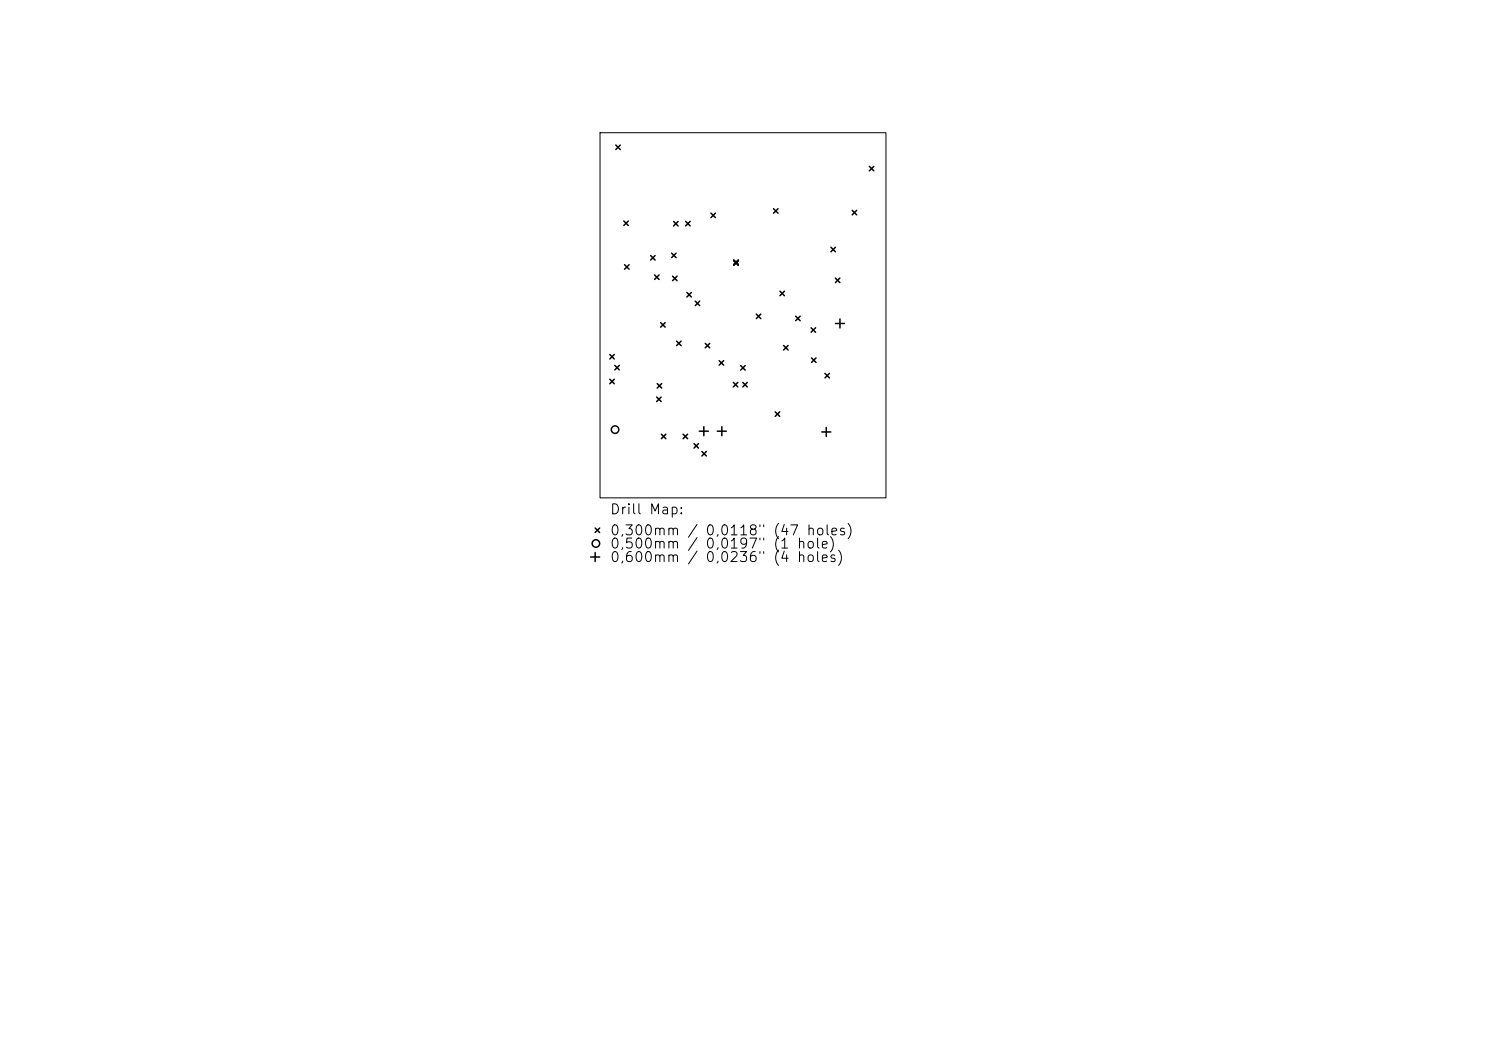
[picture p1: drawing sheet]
<svg xmlns="http://www.w3.org/2000/svg" width="297mm" height="210mm" viewBox="0 0 297 210" stroke-linecap="round" stroke-linejoin="round" font-family="sans-serif">
<defs><g id="words">
<g font-size="2">
<text x="121.8" y="103.3">Drill Map:</text>
<text x="121.8" y="107.5">0,300mm / 0,0118&quot; (47 holes)</text>
<text x="121.8" y="110.1">0,500mm</text>
<text x="121.8" y="112.8">0,600mm</text>
<text x="140.8" y="110.1">0,0197&quot; (1 hole)</text>
<text x="140.8" y="112.8">0,0236&quot; (4 holes)</text>
</g>
</g></defs>
<path d="M119.9 26.5h57.2v73h-57.2z" fill="none" stroke="#000" stroke-width=".2"/>
<g fill="none" stroke="#000" stroke-width=".3">
<path d="M123.1 29l.9 .9M124 29l-.9 .9M173.7 33.2l.9 .9M174.6 33.2l-.9 .9M124.7 44.2l.9 .9M124.8 52.9l.9 .9M125.6 44.2l-.9 .9M125.7 52.9l-.9 .9M130 51.1l.9 .9M130.8 54.9l.9 .9M130.9 51.1l-.9 .9M131.7 54.9l-.9 .9"/>
<path d="M134.2 50.6l.9 .9M134.4 55.2l.9 .9M134.6 44.3l.9 .9M135.1 50.6l-.9 .9M135.3 55.2l-.9 .9M135.5 44.3l-.9 .9M137 44.2l.9 .9M137.3 58.4l.9 .9M137.9 44.2l-.9 .9M138.2 58.4l-.9 .9M142.1 42.6l.9 .9M143 42.6l-.9 .9"/>
<path d="M146.7 52l.9 .9M147.6 52l-.9 .9M154.6 41.7l.9 .9M155.5 41.7l-.9 .9M155.9 58.2l.9 .9M156.8 58.2l-.9 .9M166.1 49.4l.9 .9M167 55.6l.9 .9M167 49.4l-.9 .9M167.9 55.6l-.9 .9M170.3 42l.9 .9M171.2 42l-.9 .9"/>
<path d="M121.9 70.8l.9 .9M121.9 75.8l.9 .9M122.8 70.8l-.9 .9M122.8 75.8l-.9 .9M122.9 73l.9 .9M123.8 73l-.9 .9M131.2 79.3l.9 .9M131.3 76.6l.9 .9M132 64.5l.9 .9M132.1 79.3l-.9 .9M132.2 76.6l-.9 .9M132.9 64.5l-.9 .9"/>
<path d="M135.2 68.2l.9 .9M136.1 68.2l-.9 .9M138.9 60.2l.9 .9M139.8 60.2l-.9 .9M141 68.6l.9 .9M141.9 68.6l-.9 .9M143.7 72.1l.9 .9M144.6 72.1l-.9 .9M146.6 76.4l.9 .9M147.5 76.4l-.9 .9M148 73.1l.9 .9M148.5 76.4l.9 .9"/>
<path d="M148.9 73.1l-.9 .9M149.4 76.4l-.9 .9M151.2 62.8l.9 .9M152.1 62.8l-.9 .9M156.6 69l.9 .9M157.5 69l-.9 .9M159 63.2l.9 .9M159.9 63.2l-.9 .9M162.1 65.5l.9 .9M162.2 71.5l.9 .9M163 65.5l-.9 .9M163.1 71.5l-.9 .9"/>
<path d="M164.9 74.6l.9 .9M165.8 74.6l-.9 .9M167 64.6h1.8M167.9 63.7v1.8M132.2 86.8l.9 .9M133.1 86.8l-.9 .9M136.5 86.8l.9 .9M137.4 86.8l-.9 .9M138.7 88.6l.9 .9M139.6 88.6l-.9 .9M139.8 86.2h1.8M140.3 90.2l.9 .9"/>
<path d="M140.7 85.3v1.8M141.2 90.2l-.9 .9M143.4 86.2h1.8M144.3 85.3v1.8M154.9 82.3l.9 .9M155.8 82.3l-.9 .9M164.2 86.3h1.8M165.1 85.4v1.8M118.1 111.3h1.8M119 105.5l.9 .9M119 110.4v1.8M119.9 105.5l-.9 .9"/>
<circle cx="122.9" cy="85.8" r=".75"/>
<circle cx="119.1" cy="108.6" r=".75"/>
</g>
<use href="#words"/>
</svg>
